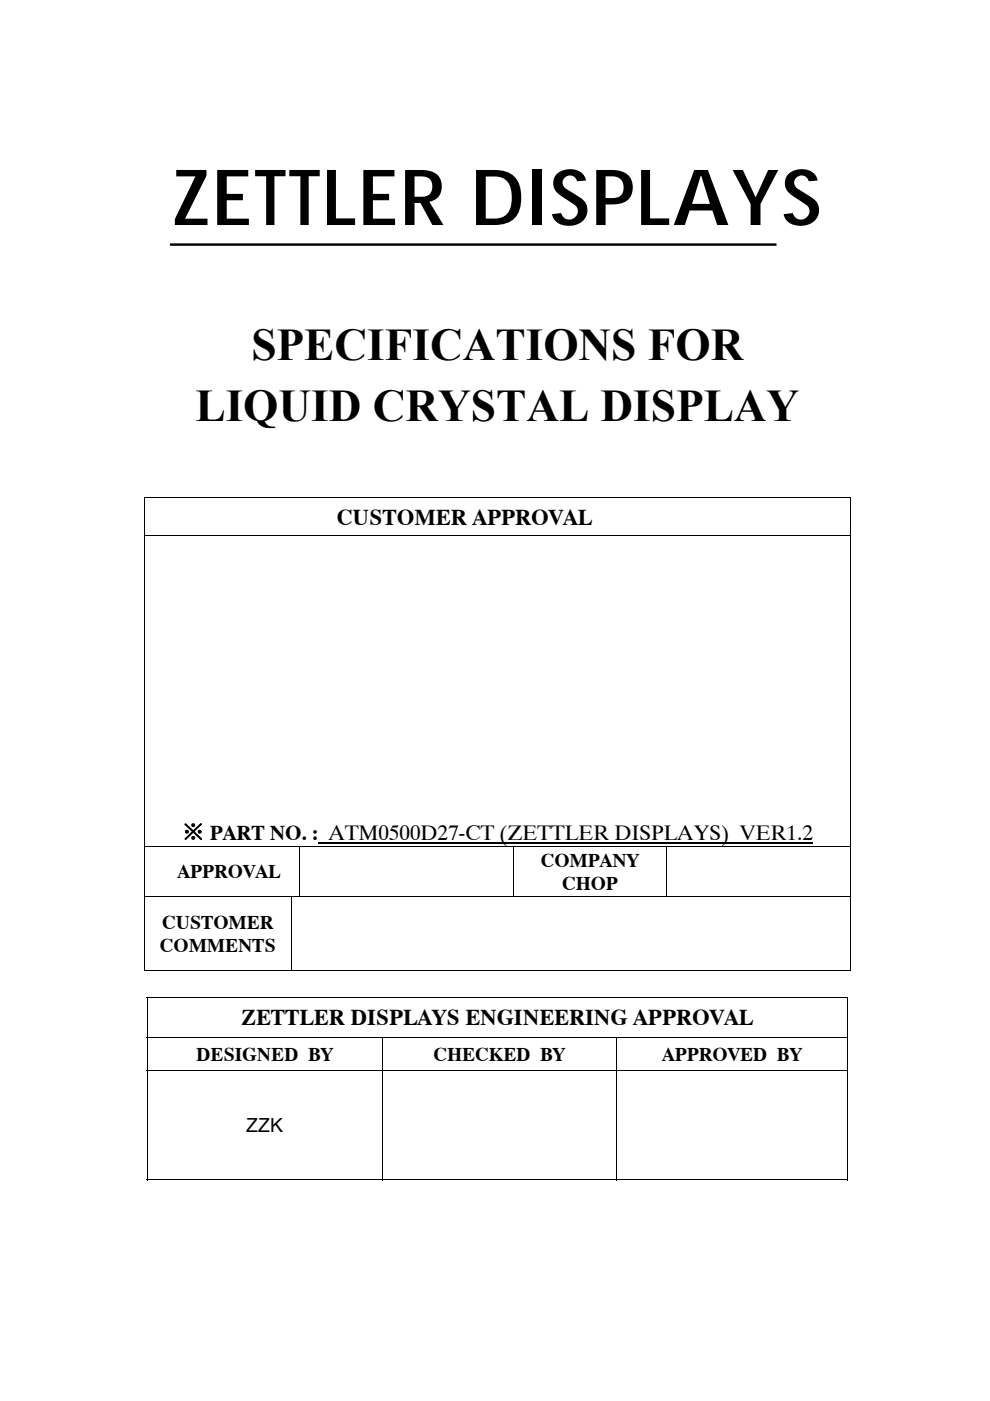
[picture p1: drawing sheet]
<svg xmlns="http://www.w3.org/2000/svg" width="210mm" height="297mm" viewBox="0 0 210 297" stroke-linecap="round" stroke-linejoin="round" font-family="sans-serif">
<defs><g id="words">
<text font-size="16.5" x="36.4" y="47.7">ZETTLER DISPLAYS</text>
<g font-size="9.6">
<text x="53.3" y="76.2">SPECIFICATIONS FOR</text>
<text x="41.5" y="89.3">LIQUID CRYSTAL DISPLAY</text>
</g>
<g font-size="4.8">
<text x="71.5" y="111.2">CUSTOMER APPROVAL</text>
<text x="38.6" y="178.1">※ PART NO. : ATM0500D27-CT (ZETTLER DISPLAYS) VER1.2</text>
<text x="51.2" y="217.4">ZETTLER DISPLAYS ENGINEERING APPROVAL</text>
</g>
<g font-size="4.1">
<text x="114.7" y="183.8">COMPANY</text>
<text x="37.7" y="186.2">APPROVAL</text>
<text x="119.2" y="188.7">CHOP</text>
<text x="34.4" y="196.9">CUSTOMER</text>
<text x="33.9" y="201.8">COMMENTS</text>
<text x="41.6" y="224.9">DESIGNED BY</text>
<text x="92" y="224.9">CHECKED BY</text>
<text x="140.4" y="224.9">APPROVED BY</text>
<text x="52.2" y="240">ZZK</text>
</g>
</g></defs>
<path d="M30.6 105.5h.1v.2h-.1zM180.3 105.5h.1v.2h-.1zM31.2 211.3h.1v.2h-.1zM179.7 211.3h.2v.2h-.2zM180.3 205.7h.1v.1h-.1zM179.7 250.1h.2v.2h-.2z" fill="#000"/>
<g fill="none" stroke="#000" stroke-width=".21">
<path d="M30.6 105.6h149.8M30.6 113.5h149.8M30.6 105.7v7.7M30.6 113.6v65.9M180.3 105.7v7.7M180.3 113.6v65.9M30.6 179.6h149.8M30.6 179.6v10.4M63.5 179.6v10.4M108.9 179.6v10.4M141.4 179.6v10.4M180.3 179.6v10.4"/>
<path d="M30.6 190.1h149.8M30.6 190.2v15.6M61.8 190.2v15.6M180.3 190.2v15.6M30.6 205.8h31.1M31.2 211.4h148.7M31.2 211.5v8.4M61.8 205.8h118.5M179.8 211.5v8.4M31.2 220h148.7M31.2 226.9h148.7M31.2 220.1v6.8"/>
<path d="M31.2 227v23.3M81.1 220.1v6.8M81.1 227v23.3M130.8 220.1v6.8M130.8 227v23.3M179.8 220.1v6.8M179.8 227v23.3M31.2 250.2h49.8M81.2 250.2h49.5M130.9 250.2h48.8"/>
</g>
<path d="M67.5 178.7h104.9" fill="none" stroke="#000" stroke-width=".25"/>
<path d="M36 51.9h128.7" fill="none" stroke="#000" stroke-width=".51"/>
<use href="#words"/>
</svg>
